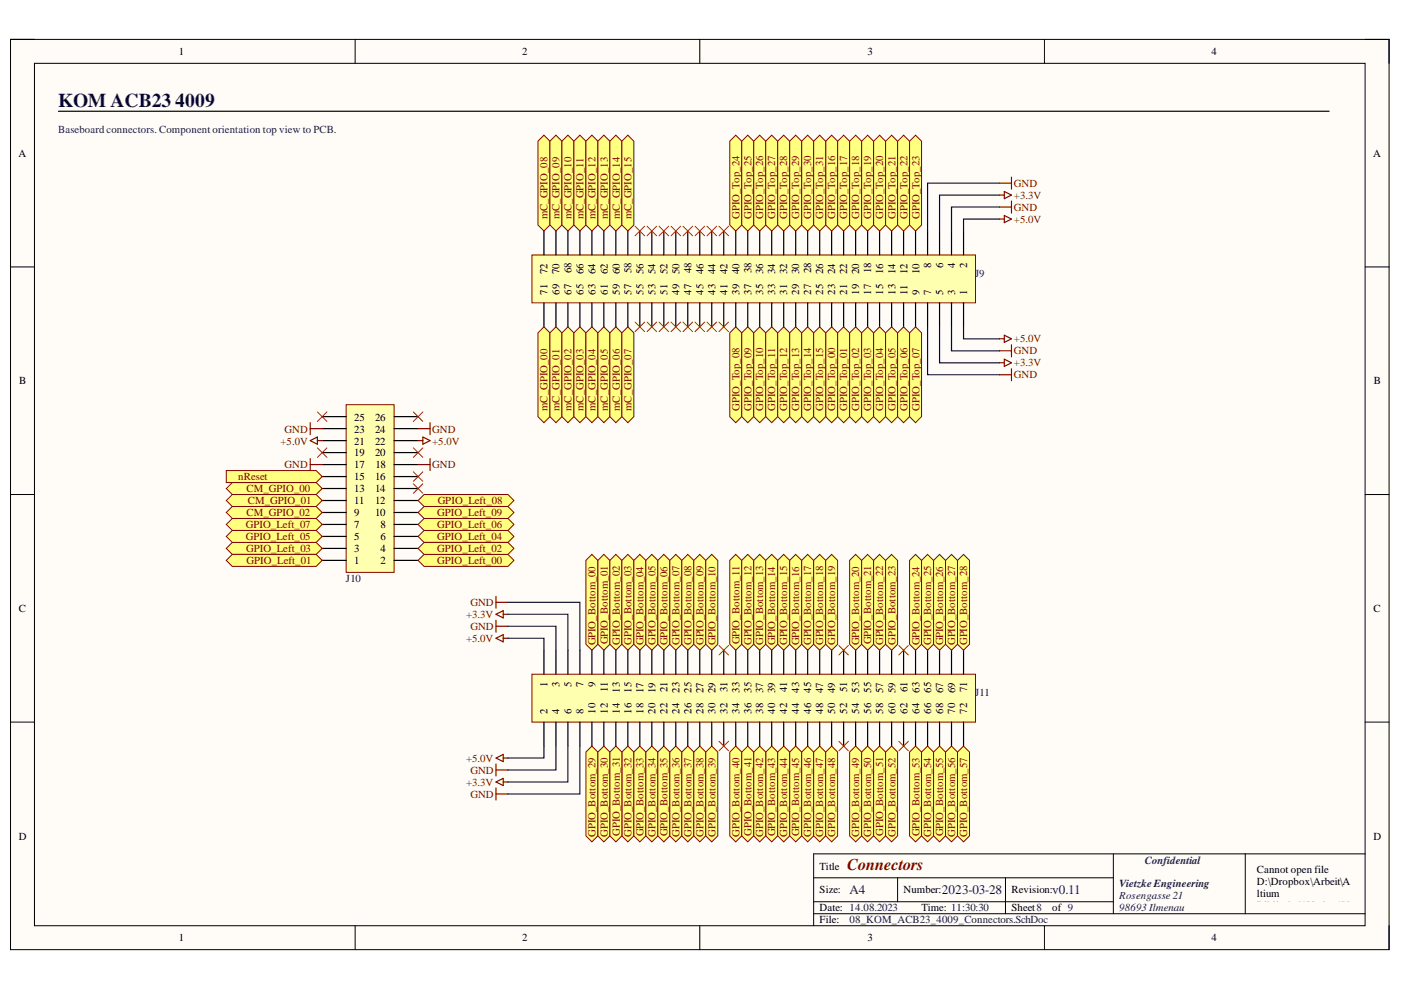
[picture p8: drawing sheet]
<svg xmlns="http://www.w3.org/2000/svg" width="297mm" height="210mm" viewBox="0 0 297 210" stroke-linecap="round" stroke-linejoin="round" font-family="sans-serif">
<defs><g id="words">
<g font-size="4.1" fill="#000080">
<text x="12.4" y="22.7">KOM ACB23</text>
<text x="37.1" y="22.7">4009</text>
</g>
<text font-size="3.5" fill="#800000" x="179.6" y="184.4">Connectors</text>
<g font-size="2.8" fill="#000080">
<text x="180.1" y="189.6">A4</text>
<text x="199.7" y="189.6">2023-03-28</text>
<text x="223.1" y="189.6">v0.11</text>
</g>
<g font-size="2.3">
<text x="37.9" y="11.7">1</text>
<text x="110.7" y="11.7">2</text>
<text x="183.9" y="11.7">3</text>
<text x="256.8" y="11.7">4</text>
<text x="3.9" y="33.3">A</text>
<text x="291.1" y="33.3">A</text>
<text x="116.1" y="58.1" transform="rotate(-90 116.1 58.1)">72</text>
<text x="118.6" y="58.1" transform="rotate(-90 118.6 58.1)">70</text>
<text x="121.1" y="58" transform="rotate(-90 121.1 58)">68</text>
<text x="123.7" y="58.1" transform="rotate(-90 123.7 58.1)">66</text>
<text x="126.2" y="58.1" transform="rotate(-90 126.2 58.1)">64</text>
<text x="128.8" y="58.1" transform="rotate(-90 128.8 58.1)">62</text>
<text x="131.4" y="58.1" transform="rotate(-90 131.4 58.1)">60</text>
<text x="133.9" y="58" transform="rotate(-90 133.9 58)">58</text>
<text x="136.5" y="58.1" transform="rotate(-90 136.5 58.1)">56</text>
<text x="139" y="58.1" transform="rotate(-90 139 58.1)">54</text>
<text x="141.5" y="58.1" transform="rotate(-90 141.5 58.1)">52</text>
<text x="144.1" y="58.1" transform="rotate(-90 144.1 58.1)">50</text>
<text x="146.6" y="58" transform="rotate(-90 146.6 58)">48</text>
<text x="149.2" y="58.1" transform="rotate(-90 149.2 58.1)">46</text>
<text x="151.7" y="58.1" transform="rotate(-90 151.7 58.1)">44</text>
<text x="154.2" y="58.1" transform="rotate(-90 154.2 58.1)">42</text>
<text x="156.8" y="58.1" transform="rotate(-90 156.8 58.1)">40</text>
<text x="159.3" y="58" transform="rotate(-90 159.3 58)">38</text>
<text x="161.8" y="58.1" transform="rotate(-90 161.8 58.1)">36</text>
<text x="164.4" y="58.1" transform="rotate(-90 164.4 58.1)">34</text>
<text x="166.9" y="58.1" transform="rotate(-90 166.9 58.1)">32</text>
<text x="169.5" y="58.1" transform="rotate(-90 169.5 58.1)">30</text>
<text x="172" y="58" transform="rotate(-90 172 58)">28</text>
<text x="174.5" y="58.1" transform="rotate(-90 174.5 58.1)">26</text>
<text x="177.1" y="58.1" transform="rotate(-90 177.1 58.1)">24</text>
<text x="179.6" y="58.1" transform="rotate(-90 179.6 58.1)">22</text>
<text x="182.1" y="58.1" transform="rotate(-90 182.1 58.1)">20</text>
<text x="184.7" y="58" transform="rotate(-90 184.7 58)">18</text>
<text x="187.2" y="58.1" transform="rotate(-90 187.2 58.1)">16</text>
<text x="189.8" y="58.1" transform="rotate(-90 189.8 58.1)">14</text>
<text x="192.4" y="58.1" transform="rotate(-90 192.4 58.1)">12</text>
<text x="194.9" y="58.1" transform="rotate(-90 194.9 58.1)">10</text>
<text x="197.5" y="56.9" transform="rotate(-90 197.5 56.9)">8</text>
<text x="200" y="56.9" transform="rotate(-90 200 56.9)">6</text>
<text x="202.5" y="56.9" transform="rotate(-90 202.5 56.9)">4</text>
<text x="205.1" y="56.9" transform="rotate(-90 205.1 56.9)">2</text>
<text x="116.1" y="62.5" transform="rotate(-90 116.1 62.5)">71</text>
<text x="118.6" y="62.5" transform="rotate(-90 118.6 62.5)">69</text>
<text x="121.1" y="62.5" transform="rotate(-90 121.1 62.5)">67</text>
<text x="123.7" y="62.5" transform="rotate(-90 123.7 62.5)">65</text>
<text x="126.2" y="62.5" transform="rotate(-90 126.2 62.5)">63</text>
<text x="128.8" y="62.5" transform="rotate(-90 128.8 62.5)">61</text>
<text x="131.4" y="62.5" transform="rotate(-90 131.4 62.5)">59</text>
<text x="133.9" y="62.5" transform="rotate(-90 133.9 62.5)">57</text>
<text x="136.5" y="62.5" transform="rotate(-90 136.5 62.5)">55</text>
<text x="139" y="62.5" transform="rotate(-90 139 62.5)">53</text>
<text x="141.5" y="62.5" transform="rotate(-90 141.5 62.5)">51</text>
<text x="144.1" y="62.5" transform="rotate(-90 144.1 62.5)">49</text>
<text x="146.6" y="62.5" transform="rotate(-90 146.6 62.5)">47</text>
<text x="149.2" y="62.5" transform="rotate(-90 149.2 62.5)">45</text>
<text x="151.7" y="62.5" transform="rotate(-90 151.7 62.5)">43</text>
<text x="154.2" y="62.5" transform="rotate(-90 154.2 62.5)">41</text>
<text x="156.8" y="62.5" transform="rotate(-90 156.8 62.5)">39</text>
<text x="159.3" y="62.5" transform="rotate(-90 159.3 62.5)">37</text>
<text x="161.8" y="62.5" transform="rotate(-90 161.8 62.5)">35</text>
<text x="164.4" y="62.5" transform="rotate(-90 164.4 62.5)">33</text>
<text x="166.9" y="62.5" transform="rotate(-90 166.9 62.5)">31</text>
<text x="169.5" y="62.5" transform="rotate(-90 169.5 62.5)">29</text>
<text x="172" y="62.5" transform="rotate(-90 172 62.5)">27</text>
<text x="174.5" y="62.5" transform="rotate(-90 174.5 62.5)">25</text>
<text x="177.1" y="62.5" transform="rotate(-90 177.1 62.5)">23</text>
<text x="179.6" y="62.5" transform="rotate(-90 179.6 62.5)">21</text>
<text x="182.1" y="62.5" transform="rotate(-90 182.1 62.5)">19</text>
<text x="184.7" y="62.5" transform="rotate(-90 184.7 62.5)">17</text>
<text x="187.2" y="62.5" transform="rotate(-90 187.2 62.5)">15</text>
<text x="189.8" y="62.5" transform="rotate(-90 189.8 62.5)">13</text>
<text x="192.4" y="62.5" transform="rotate(-90 192.4 62.5)">11</text>
<text x="194.9" y="62.5" transform="rotate(-90 194.9 62.5)">9</text>
<text x="197.5" y="62.5" transform="rotate(-90 197.5 62.5)">7</text>
<text x="200" y="62.5" transform="rotate(-90 200 62.5)">5</text>
<text x="202.5" y="62.5" transform="rotate(-90 202.5 62.5)">3</text>
<text x="205.1" y="62.5" transform="rotate(-90 205.1 62.5)">1</text>
<text x="4.1" y="81.5">B</text>
<text x="291.3" y="81.5">B</text>
<text x="75.1" y="89.2">25</text>
<text x="79.5" y="89.2">26</text>
<text x="75.1" y="94.2">21</text>
<text x="75.1" y="91.7">23</text>
<text x="79.5" y="94.2">22</text>
<text x="79.5" y="91.7">24</text>
<text x="75.1" y="101.9">15</text>
<text x="75.1" y="99.3">17</text>
<text x="75.1" y="96.8">19</text>
<text x="79.5" y="101.9">16</text>
<text x="79.5" y="96.8">20</text>
<text x="79.6" y="99.3">18</text>
<text x="75.1" y="106.9">11</text>
<text x="75.1" y="104.4">13</text>
<text x="79.5" y="106.9">12</text>
<text x="79.5" y="104.4">14</text>
<text x="75.1" y="112">7</text>
<text x="75.1" y="109.5">9</text>
<text x="79.5" y="109.5">10</text>
<text x="80.7" y="112">8</text>
<text x="75.1" y="119.6">1</text>
<text x="75.1" y="117.1">3</text>
<text x="75.1" y="114.5">5</text>
<text x="80.7" y="119.6">2</text>
<text x="80.7" y="117.1">4</text>
<text x="80.7" y="114.5">6</text>
<text x="4" y="129.8">C</text>
<text x="291.2" y="129.8">C</text>
<text x="116.1" y="145.6" transform="rotate(-90 116.1 145.6)">1</text>
<text x="118.6" y="145.6" transform="rotate(-90 118.6 145.6)">3</text>
<text x="121.1" y="145.7" transform="rotate(-90 121.1 145.7)">5</text>
<text x="123.7" y="145.7" transform="rotate(-90 123.7 145.7)">7</text>
<text x="126.2" y="145.7" transform="rotate(-90 126.2 145.7)">9</text>
<text x="128.8" y="146.7" transform="rotate(-90 128.8 146.7)">11</text>
<text x="131.4" y="146.8" transform="rotate(-90 131.4 146.8)">13</text>
<text x="133.9" y="146.8" transform="rotate(-90 133.9 146.8)">15</text>
<text x="136.5" y="146.9" transform="rotate(-90 136.5 146.9)">17</text>
<text x="139" y="146.9" transform="rotate(-90 139 146.9)">19</text>
<text x="141.5" y="146.7" transform="rotate(-90 141.5 146.7)">21</text>
<text x="144.1" y="146.8" transform="rotate(-90 144.1 146.8)">23</text>
<text x="146.6" y="146.8" transform="rotate(-90 146.6 146.8)">25</text>
<text x="149.2" y="146.9" transform="rotate(-90 149.2 146.9)">27</text>
<text x="151.7" y="146.9" transform="rotate(-90 151.7 146.9)">29</text>
<text x="154.2" y="146.7" transform="rotate(-90 154.2 146.7)">31</text>
<text x="156.8" y="146.8" transform="rotate(-90 156.8 146.8)">33</text>
<text x="159.3" y="146.8" transform="rotate(-90 159.3 146.8)">35</text>
<text x="161.8" y="146.9" transform="rotate(-90 161.8 146.9)">37</text>
<text x="164.4" y="146.9" transform="rotate(-90 164.4 146.9)">39</text>
<text x="166.9" y="146.7" transform="rotate(-90 166.9 146.7)">41</text>
<text x="169.5" y="146.8" transform="rotate(-90 169.5 146.8)">43</text>
<text x="172" y="146.8" transform="rotate(-90 172 146.8)">45</text>
<text x="174.5" y="146.9" transform="rotate(-90 174.5 146.9)">47</text>
<text x="177.1" y="146.9" transform="rotate(-90 177.1 146.9)">49</text>
<text x="179.6" y="146.7" transform="rotate(-90 179.6 146.7)">51</text>
<text x="182.1" y="146.8" transform="rotate(-90 182.1 146.8)">53</text>
<text x="184.7" y="146.8" transform="rotate(-90 184.7 146.8)">55</text>
<text x="187.2" y="146.9" transform="rotate(-90 187.2 146.9)">57</text>
<text x="189.8" y="146.9" transform="rotate(-90 189.8 146.9)">59</text>
<text x="192.4" y="146.7" transform="rotate(-90 192.4 146.7)">61</text>
<text x="194.9" y="146.8" transform="rotate(-90 194.9 146.8)">63</text>
<text x="197.5" y="146.8" transform="rotate(-90 197.5 146.8)">65</text>
<text x="200" y="146.9" transform="rotate(-90 200 146.9)">67</text>
<text x="202.5" y="146.9" transform="rotate(-90 202.5 146.9)">69</text>
<text x="205.1" y="146.7" transform="rotate(-90 205.1 146.7)">71</text>
<text x="116.1" y="151.3" transform="rotate(-90 116.1 151.3)">2</text>
<text x="118.6" y="151.3" transform="rotate(-90 118.6 151.3)">4</text>
<text x="121.1" y="151.3" transform="rotate(-90 121.1 151.3)">6</text>
<text x="123.7" y="151.3" transform="rotate(-90 123.7 151.3)">8</text>
<text x="126.2" y="151.3" transform="rotate(-90 126.2 151.3)">10</text>
<text x="128.8" y="151.3" transform="rotate(-90 128.8 151.3)">12</text>
<text x="131.4" y="151.3" transform="rotate(-90 131.4 151.3)">14</text>
<text x="133.9" y="151.3" transform="rotate(-90 133.9 151.3)">16</text>
<text x="136.5" y="151.3" transform="rotate(-90 136.5 151.3)">18</text>
<text x="139" y="151.3" transform="rotate(-90 139 151.3)">20</text>
<text x="141.5" y="151.3" transform="rotate(-90 141.5 151.3)">22</text>
<text x="144.1" y="151.3" transform="rotate(-90 144.1 151.3)">24</text>
<text x="146.6" y="151.3" transform="rotate(-90 146.6 151.3)">26</text>
<text x="149.2" y="151.3" transform="rotate(-90 149.2 151.3)">28</text>
<text x="151.7" y="151.3" transform="rotate(-90 151.7 151.3)">30</text>
<text x="154.2" y="151.3" transform="rotate(-90 154.2 151.3)">32</text>
<text x="156.8" y="151.3" transform="rotate(-90 156.8 151.3)">34</text>
<text x="159.3" y="151.3" transform="rotate(-90 159.3 151.3)">36</text>
<text x="161.8" y="151.3" transform="rotate(-90 161.8 151.3)">38</text>
<text x="164.4" y="151.3" transform="rotate(-90 164.4 151.3)">40</text>
<text x="166.9" y="151.3" transform="rotate(-90 166.9 151.3)">42</text>
<text x="169.5" y="151.3" transform="rotate(-90 169.5 151.3)">44</text>
<text x="172" y="151.3" transform="rotate(-90 172 151.3)">46</text>
<text x="174.5" y="151.3" transform="rotate(-90 174.5 151.3)">48</text>
<text x="177.1" y="151.3" transform="rotate(-90 177.1 151.3)">50</text>
<text x="179.6" y="151.3" transform="rotate(-90 179.6 151.3)">52</text>
<text x="182.1" y="151.3" transform="rotate(-90 182.1 151.3)">54</text>
<text x="184.7" y="151.3" transform="rotate(-90 184.7 151.3)">56</text>
<text x="187.2" y="151.3" transform="rotate(-90 187.2 151.3)">58</text>
<text x="189.8" y="151.3" transform="rotate(-90 189.8 151.3)">60</text>
<text x="192.4" y="151.3" transform="rotate(-90 192.4 151.3)">62</text>
<text x="194.9" y="151.3" transform="rotate(-90 194.9 151.3)">64</text>
<text x="197.5" y="151.3" transform="rotate(-90 197.5 151.3)">66</text>
<text x="200" y="151.3" transform="rotate(-90 200 151.3)">68</text>
<text x="202.5" y="151.3" transform="rotate(-90 202.5 151.3)">70</text>
<text x="205.1" y="151.3" transform="rotate(-90 205.1 151.3)">72</text>
<text x="4" y="178">D</text>
<text x="291.2" y="178">D</text>
<text x="173.8" y="184.4">Title</text>
<text x="266.5" y="185.1">Cannot open file</text>
<text x="173.8" y="189.4">Size:</text>
<text x="191.5" y="189.4">Number:</text>
<text x="214.5" y="189.4">Revision:</text>
<text x="266.5" y="187.7">D:\Dropbox\Arbeit\A</text>
<text x="266.5" y="190.2">ltium</text>
<text x="173.8" y="193.2">Date: 14.08.2023</text>
<text x="173.8" y="195.8">File:</text>
<text x="195.3" y="193.2">Time: 11:30:30</text>
<text x="214.5" y="193.2">Sheet8</text>
<text x="223.1" y="193.2">of 9</text>
<text x="266.5" y="192.7">Bibliothek\Vorlage\V</text>
<text x="266.5" y="195.3">ietzke Engineering</text>
<text x="266.5" y="197.8">Logo 2014.png. File</text>
<text x="37.9" y="199.6">1</text>
<text x="110.7" y="199.6">2</text>
<text x="183.9" y="199.6">3</text>
<text x="256.8" y="199.6">4</text>
</g>
<g font-size="2.3" fill="#000080">
<text x="12.4" y="28.1">Baseboard connectors. Component orientation top view to PCB.</text>
<text x="206.8" y="58.7">J9</text>
<text x="73.3" y="123.4">J10</text>
<text x="206.8" y="147.5">J11</text>
<text x="242.7" y="183.1">Confidential</text>
<text x="237.3" y="188.2">Vietzke Engineering</text>
<text x="237.3" y="190.7">Rosengasse 21</text>
<text x="180.1" y="195.8">08_KOM_ACB23_4009_Connectors.SchDoc</text>
<text x="237.3" y="193.2">98693 Ilmenau</text>
</g>
<g font-size="2.3" fill="#800000">
<text x="215" y="39.6">GND</text>
<text x="116.1" y="46.4" transform="rotate(-90 116.1 46.4)">mC_GPIO_08</text>
<text x="118.6" y="46.4" transform="rotate(-90 118.6 46.4)">mC_GPIO_09</text>
<text x="121.1" y="46.4" transform="rotate(-90 121.1 46.4)">mC_GPIO_10</text>
<text x="123.7" y="46.4" transform="rotate(-90 123.7 46.4)">mC_GPIO_11</text>
<text x="126.2" y="46.4" transform="rotate(-90 126.2 46.4)">mC_GPIO_12</text>
<text x="128.8" y="46.4" transform="rotate(-90 128.8 46.4)">mC_GPIO_13</text>
<text x="131.4" y="46.4" transform="rotate(-90 131.4 46.4)">mC_GPIO_14</text>
<text x="133.9" y="46.4" transform="rotate(-90 133.9 46.4)">mC_GPIO_15</text>
<text x="156.8" y="46.4" transform="rotate(-90 156.8 46.4)">GPIO_Top_24</text>
<text x="159.3" y="46.4" transform="rotate(-90 159.3 46.4)">GPIO_Top_25</text>
<text x="161.8" y="46.4" transform="rotate(-90 161.8 46.4)">GPIO_Top_26</text>
<text x="164.4" y="46.4" transform="rotate(-90 164.4 46.4)">GPIO_Top_27</text>
<text x="166.9" y="46.4" transform="rotate(-90 166.9 46.4)">GPIO_Top_28</text>
<text x="169.5" y="46.4" transform="rotate(-90 169.5 46.4)">GPIO_Top_29</text>
<text x="172" y="46.4" transform="rotate(-90 172 46.4)">GPIO_Top_30</text>
<text x="174.5" y="46.4" transform="rotate(-90 174.5 46.4)">GPIO_Top_31</text>
<text x="177.1" y="46.4" transform="rotate(-90 177.1 46.4)">GPIO_Top_16</text>
<text x="179.6" y="46.4" transform="rotate(-90 179.6 46.4)">GPIO_Top_17</text>
<text x="182.1" y="46.4" transform="rotate(-90 182.1 46.4)">GPIO_Top_18</text>
<text x="184.7" y="46.4" transform="rotate(-90 184.7 46.4)">GPIO_Top_19</text>
<text x="187.2" y="46.4" transform="rotate(-90 187.2 46.4)">GPIO_Top_20</text>
<text x="189.8" y="46.4" transform="rotate(-90 189.8 46.4)">GPIO_Top_21</text>
<text x="192.4" y="46.4" transform="rotate(-90 192.4 46.4)">GPIO_Top_22</text>
<text x="194.9" y="46.4" transform="rotate(-90 194.9 46.4)">GPIO_Top_23</text>
<text x="215" y="47.2">+5.0V</text>
<text x="215" y="42.2">+3.3V</text>
<text x="215" y="44.7">GND</text>
<text x="215" y="72.6">+5.0V</text>
<text x="215" y="77.7">+3.3V</text>
<text x="215" y="75.1">GND</text>
<text x="215" y="80.2">GND</text>
<text x="116.1" y="87.1" transform="rotate(-90 116.1 87.1)">mC_GPIO_00</text>
<text x="118.6" y="87.1" transform="rotate(-90 118.6 87.1)">mC_GPIO_01</text>
<text x="121.1" y="87.1" transform="rotate(-90 121.1 87.1)">mC_GPIO_02</text>
<text x="123.7" y="87.1" transform="rotate(-90 123.7 87.1)">mC_GPIO_03</text>
<text x="126.2" y="87.1" transform="rotate(-90 126.2 87.1)">mC_GPIO_04</text>
<text x="128.8" y="87.1" transform="rotate(-90 128.8 87.1)">mC_GPIO_05</text>
<text x="131.4" y="87.1" transform="rotate(-90 131.4 87.1)">mC_GPIO_06</text>
<text x="133.9" y="87.1" transform="rotate(-90 133.9 87.1)">mC_GPIO_07</text>
<text x="156.8" y="87.1" transform="rotate(-90 156.8 87.1)">GPIO_Top_08</text>
<text x="159.3" y="87.1" transform="rotate(-90 159.3 87.1)">GPIO_Top_09</text>
<text x="161.8" y="87.1" transform="rotate(-90 161.8 87.1)">GPIO_Top_10</text>
<text x="164.4" y="87.1" transform="rotate(-90 164.4 87.1)">GPIO_Top_11</text>
<text x="166.9" y="87.1" transform="rotate(-90 166.9 87.1)">GPIO_Top_12</text>
<text x="169.5" y="87.1" transform="rotate(-90 169.5 87.1)">GPIO_Top_13</text>
<text x="172" y="87.1" transform="rotate(-90 172 87.1)">GPIO_Top_14</text>
<text x="174.5" y="87.1" transform="rotate(-90 174.5 87.1)">GPIO_Top_15</text>
<text x="177.1" y="87.1" transform="rotate(-90 177.1 87.1)">GPIO_Top_00</text>
<text x="179.6" y="87.1" transform="rotate(-90 179.6 87.1)">GPIO_Top_01</text>
<text x="182.1" y="87.1" transform="rotate(-90 182.1 87.1)">GPIO_Top_02</text>
<text x="184.7" y="87.1" transform="rotate(-90 184.7 87.1)">GPIO_Top_03</text>
<text x="187.2" y="87.1" transform="rotate(-90 187.2 87.1)">GPIO_Top_04</text>
<text x="189.8" y="87.1" transform="rotate(-90 189.8 87.1)">GPIO_Top_05</text>
<text x="192.4" y="87.1" transform="rotate(-90 192.4 87.1)">GPIO_Top_06</text>
<text x="194.9" y="87.1" transform="rotate(-90 194.9 87.1)">GPIO_Top_07</text>
<text x="59.5" y="94.2">+5.0V</text>
<text x="60.3" y="91.7">GND</text>
<text x="91.6" y="94.2">+5.0V</text>
<text x="91.6" y="91.7">GND</text>
<text x="50.5" y="101.9">nReset</text>
<text x="60.3" y="99.3">GND</text>
<text x="91.6" y="99.3">GND</text>
<text x="52.3" y="104.4">CM_GPIO_00</text>
<text x="52.5" y="106.9">CM_GPIO_01</text>
<text x="92.8" y="106.9">GPIO_Left_08</text>
<text x="52.1" y="112">GPIO_Left_07</text>
<text x="52.3" y="109.5">CM_GPIO_02</text>
<text x="92.7" y="112">GPIO_Left_06</text>
<text x="92.7" y="109.5">GPIO_Left_09</text>
<text x="52.1" y="114.5">GPIO_Left_05</text>
<text x="52.2" y="117.1">GPIO_Left_03</text>
<text x="52.3" y="119.6">GPIO_Left_01</text>
<text x="92.7" y="119.6">GPIO_Left_00</text>
<text x="92.7" y="114.5">GPIO_Left_04</text>
<text x="92.7" y="117.1">GPIO_Left_02</text>
<text x="98.8" y="131">+3.3V</text>
<text x="99.7" y="128.5">GND</text>
<text x="98.8" y="136.1">+5.0V</text>
<text x="99.7" y="133.6">GND</text>
<text x="126.2" y="136.9" transform="rotate(-90 126.2 136.9)">GPIO_Bottom_00</text>
<text x="128.8" y="136.6" transform="rotate(-90 128.8 136.6)">GPIO_Bottom_01</text>
<text x="131.4" y="136.8" transform="rotate(-90 131.4 136.8)">GPIO_Bottom_02</text>
<text x="133.9" y="136.7" transform="rotate(-90 133.9 136.7)">GPIO_Bottom_03</text>
<text x="136.5" y="136.9" transform="rotate(-90 136.5 136.9)">GPIO_Bottom_04</text>
<text x="139" y="136.8" transform="rotate(-90 139 136.8)">GPIO_Bottom_05</text>
<text x="141.5" y="136.9" transform="rotate(-90 141.5 136.9)">GPIO_Bottom_06</text>
<text x="144.1" y="136.8" transform="rotate(-90 144.1 136.8)">GPIO_Bottom_07</text>
<text x="146.6" y="136.8" transform="rotate(-90 146.6 136.8)">GPIO_Bottom_08</text>
<text x="149.2" y="136.8" transform="rotate(-90 149.2 136.8)">GPIO_Bottom_09</text>
<text x="151.7" y="136.9" transform="rotate(-90 151.7 136.9)">GPIO_Bottom_10</text>
<text x="156.8" y="136.6" transform="rotate(-90 156.8 136.6)">GPIO_Bottom_11</text>
<text x="159.3" y="136.8" transform="rotate(-90 159.3 136.8)">GPIO_Bottom_12</text>
<text x="161.8" y="136.7" transform="rotate(-90 161.8 136.7)">GPIO_Bottom_13</text>
<text x="164.4" y="136.9" transform="rotate(-90 164.4 136.9)">GPIO_Bottom_14</text>
<text x="166.9" y="136.8" transform="rotate(-90 166.9 136.8)">GPIO_Bottom_15</text>
<text x="169.5" y="136.9" transform="rotate(-90 169.5 136.9)">GPIO_Bottom_16</text>
<text x="172" y="136.8" transform="rotate(-90 172 136.8)">GPIO_Bottom_17</text>
<text x="174.5" y="136.8" transform="rotate(-90 174.5 136.8)">GPIO_Bottom_18</text>
<text x="177.1" y="136.8" transform="rotate(-90 177.1 136.8)">GPIO_Bottom_19</text>
<text x="182.1" y="136.9" transform="rotate(-90 182.1 136.9)">GPIO_Bottom_20</text>
<text x="184.7" y="136.6" transform="rotate(-90 184.7 136.6)">GPIO_Bottom_21</text>
<text x="187.2" y="136.8" transform="rotate(-90 187.2 136.8)">GPIO_Bottom_22</text>
<text x="189.8" y="136.7" transform="rotate(-90 189.8 136.7)">GPIO_Bottom_23</text>
<text x="194.9" y="136.9" transform="rotate(-90 194.9 136.9)">GPIO_Bottom_24</text>
<text x="197.5" y="136.8" transform="rotate(-90 197.5 136.8)">GPIO_Bottom_25</text>
<text x="200" y="136.9" transform="rotate(-90 200 136.9)">GPIO_Bottom_26</text>
<text x="202.5" y="136.8" transform="rotate(-90 202.5 136.8)">GPIO_Bottom_27</text>
<text x="205.1" y="136.8" transform="rotate(-90 205.1 136.8)">GPIO_Bottom_28</text>
<text x="98.8" y="161.5">+5.0V</text>
<text x="98.8" y="166.6">+3.3V</text>
<text x="99.7" y="164.1">GND</text>
<text x="99.7" y="169.1">GND</text>
<text x="126.2" y="177.4" transform="rotate(-90 126.2 177.4)">GPIO_Bottom_29</text>
<text x="128.8" y="177.4" transform="rotate(-90 128.8 177.4)">GPIO_Bottom_30</text>
<text x="131.4" y="177.3" transform="rotate(-90 131.4 177.3)">GPIO_Bottom_31</text>
<text x="133.9" y="177.4" transform="rotate(-90 133.9 177.4)">GPIO_Bottom_32</text>
<text x="136.5" y="177.3" transform="rotate(-90 136.5 177.3)">GPIO_Bottom_33</text>
<text x="139" y="177.4" transform="rotate(-90 139 177.4)">GPIO_Bottom_34</text>
<text x="141.5" y="177.3" transform="rotate(-90 141.5 177.3)">GPIO_Bottom_35</text>
<text x="144.1" y="177.4" transform="rotate(-90 144.1 177.4)">GPIO_Bottom_36</text>
<text x="146.6" y="177.4" transform="rotate(-90 146.6 177.4)">GPIO_Bottom_37</text>
<text x="149.2" y="177.4" transform="rotate(-90 149.2 177.4)">GPIO_Bottom_38</text>
<text x="151.7" y="177.4" transform="rotate(-90 151.7 177.4)">GPIO_Bottom_39</text>
<text x="156.8" y="177.4" transform="rotate(-90 156.8 177.4)">GPIO_Bottom_40</text>
<text x="159.3" y="177.3" transform="rotate(-90 159.3 177.3)">GPIO_Bottom_41</text>
<text x="161.8" y="177.4" transform="rotate(-90 161.8 177.4)">GPIO_Bottom_42</text>
<text x="164.4" y="177.3" transform="rotate(-90 164.4 177.3)">GPIO_Bottom_43</text>
<text x="166.9" y="177.4" transform="rotate(-90 166.9 177.4)">GPIO_Bottom_44</text>
<text x="169.5" y="177.3" transform="rotate(-90 169.5 177.3)">GPIO_Bottom_45</text>
<text x="172" y="177.4" transform="rotate(-90 172 177.4)">GPIO_Bottom_46</text>
<text x="174.5" y="177.4" transform="rotate(-90 174.5 177.4)">GPIO_Bottom_47</text>
<text x="177.1" y="177.4" transform="rotate(-90 177.1 177.4)">GPIO_Bottom_48</text>
<text x="182.1" y="177.4" transform="rotate(-90 182.1 177.4)">GPIO_Bottom_49</text>
<text x="184.7" y="177.4" transform="rotate(-90 184.7 177.4)">GPIO_Bottom_50</text>
<text x="187.2" y="177.3" transform="rotate(-90 187.2 177.3)">GPIO_Bottom_51</text>
<text x="189.8" y="177.4" transform="rotate(-90 189.8 177.4)">GPIO_Bottom_52</text>
<text x="194.9" y="177.3" transform="rotate(-90 194.9 177.3)">GPIO_Bottom_53</text>
<text x="197.5" y="177.4" transform="rotate(-90 197.5 177.4)">GPIO_Bottom_54</text>
<text x="200" y="177.3" transform="rotate(-90 200 177.3)">GPIO_Bottom_55</text>
<text x="202.5" y="177.4" transform="rotate(-90 202.5 177.4)">GPIO_Bottom_56</text>
<text x="205.1" y="177.4" transform="rotate(-90 205.1 177.4)">GPIO_Bottom_57</text>
</g>
</g></defs>
<path d="M2.2 8.4h292.3v192.9h-292.3z" fill-rule="evenodd" fill="#fffcf8"/>
<path d="M2.2 8.4h292.3v192.9h-292.3z" fill="none" stroke="#000" stroke-width=".21"/>
<path d="M7.3 13.4h282.1v182.9h-282.1z" fill-rule="evenodd" fill="#fffcf8"/>
<g fill="none" stroke="#000" stroke-width=".21">
<path d="M2.2 8.3h5.1M7.3 13.4h282.1v182.9h-282.1zM75.3 8.3v5.1M148.4 8.3v5.1M221.4 8.4v5M289.4 8.4h5.1v5M2.2 56.6h5.1M289.4 56.6h5.1M2.2 104.9h5.1M289.4 104.9h5.1M2.2 153.1h5.1M289.4 153.1h5.1"/>
<path d="M75.3 196.3v5M148.4 196.3v5M172.5 186.1h63.6M172.5 193.7h116.9M172.5 191.2h63.6M190.3 186.1v5.1M213.2 186.1v7.6M221.4 196.3v5M236.1 181v12.7M264 181v12.7M289.4 181h-116.9v15.3M294.5 196.3v5"/>
</g>
<path d="M12.4 23.6h269.4" fill="none" stroke="#000" stroke-width=".25"/>
<path d="M112.8 54.1h94v10.1h-94z" fill-rule="evenodd" fill="#ffffb0"/>
<path d="M112.8 54.1h94v10.1h-94z" fill="none" stroke="#800000" stroke-width=".21"/>
<g fill="none" stroke="#000" stroke-width=".25">
<path d="M115.3 49v5.1M117.9 49v5.1M120.4 49v5.1M123 49v5.1M125.5 49v5.1M128 49v5.1M130.6 49v5.1M133.1 49v5.1M135.7 49v5.1M138.2 49v5.1M140.7 49v5.1M143.3 49v5.1"/>
<path d="M145.8 49v5.1M148.4 49v5.1M150.9 49v5.1M153.4 49v5.1M156 49v5.1M158.5 49v5.1M161.1 49v5.1M163.6 49v5.1M166.2 49v5.1M168.7 49v5.1M171.2 49v5.1M173.8 49v5.1"/>
<path d="M176.3 49v5.1M178.9 49v5.1M181.4 49v5.1M184 49v5.1M186.5 49v5.1M189 49v5.1M191.6 49v5.1M194.1 49v5.1M196.7 49v5.1M199.2 49v5.1M201.7 49v5.1M204.3 49v5.1"/>
<path d="M115.3 64.2v5.1M117.9 64.2v5.1M120.4 64.2v5.1M123 64.2v5.1M125.5 64.2v5.1M128 64.2v5.1M130.6 64.2v5.1M133.1 64.2v5.1M135.7 64.2v5.1M138.2 64.2v5.1M140.7 64.2v5.1M143.3 64.2v5.1"/>
<path d="M145.8 64.2v5.1M148.4 64.2v5.1M150.9 64.2v5.1M153.4 64.2v5.1M156 64.2v5.1M158.5 64.2v5.1M161.1 64.2v5.1M163.6 64.2v5.1M166.2 64.2v5.1M168.7 64.2v5.1M171.2 64.2v5.1M173.8 64.2v5.1"/>
<path d="M176.3 64.2v5.1M178.9 64.2v5.1M181.4 64.2v5.1M184 64.2v5.1M186.5 64.2v5.1M189 64.2v5.1M191.6 64.2v5.1M194.1 64.2v5.1M196.7 64.2v5.1M199.2 64.2v5.1M201.7 64.2v5.1M204.3 64.2v5.1"/>
</g>
<path d="M112.8 142.9h94v10.2h-94z" fill-rule="evenodd" fill="#ffffb0"/>
<path d="M112.8 142.9h94v10.2h-94z" fill="none" stroke="#800000" stroke-width=".21"/>
<g fill="none" stroke="#000" stroke-width=".25">
<path d="M115.3 137.9v5M117.9 137.9v5M120.4 137.9v5M123 137.9v5M125.5 137.9v5M128 137.9v5M130.6 137.9v5M133.1 137.9v5M135.7 137.9v5M138.2 137.9v5M140.7 137.9v5M143.3 137.9v5"/>
<path d="M145.8 137.9v5M148.4 137.9v5M150.9 137.9v5M153.4 137.9v5M156 137.9v5M158.5 137.9v5M161.1 137.9v5M163.6 137.9v5M166.2 137.9v5M168.7 137.9v5M171.2 137.9v5M173.8 137.9v5"/>
<path d="M176.3 137.9v5M178.9 137.9v5M181.4 137.9v5M184 137.9v5M186.5 137.9v5M189 137.9v5M191.6 137.9v5M194.1 137.9v5M196.7 137.9v5M199.2 137.9v5M201.7 137.9v5M204.3 137.9v5"/>
<path d="M115.3 153.1v5.1M117.9 153.1v5.1M120.4 153.1v5.1M123 153.1v5.1M125.5 153.1v5.1M128 153.1v5.1M130.6 153.1v5.1M133.1 153.1v5.1M135.7 153.1v5.1M138.2 153.1v5.1M140.7 153.1v5.1M143.3 153.1v5.1"/>
<path d="M145.8 153.1v5.1M148.4 153.1v5.1M150.9 153.1v5.1M153.4 153.1v5.1M156 153.1v5.1M158.5 153.1v5.1M161.1 153.1v5.1M163.6 153.1v5.1M166.2 153.1v5.1M168.7 153.1v5.1M171.2 153.1v5.1M173.8 153.1v5.1"/>
<path d="M176.3 153.1v5.1M178.9 153.1v5.1M181.4 153.1v5.1M184 153.1v5.1M186.5 153.1v5.1M189 153.1v5.1M191.6 153.1v5.1M194.1 153.1v5.1M196.7 153.1v5.1M199.2 153.1v5.1M201.7 153.1v5.1M204.3 153.1v5.1"/>
</g>
<path d="M73.4 85.8h10.2v35.6h-10.2z" fill-rule="evenodd" fill="#ffffb0"/>
<path d="M73.4 85.8h10.2v35.6h-10.2z" fill="none" stroke="#800000" stroke-width=".21"/>
<g fill="none" stroke="#000" stroke-width=".25">
<path d="M68.3 98.5h5.1M68.3 96h5.1M68.3 93.4h5.1M68.3 90.9h5.1M68.3 88.3h5.1M83.6 98.5h5M83.6 96h5M83.6 93.4h5M83.6 90.9h5M83.6 88.3h5M68.3 118.8h5.1M68.3 116.3h5.1"/>
<path d="M68.3 113.7h5.1M68.3 111.2h5.1M68.3 108.7h5.1M68.3 106.1h5.1M68.3 103.6h5.1M68.3 101h5.1M83.6 118.8h5M83.6 116.3h5M83.6 113.7h5M83.6 111.2h5M83.6 108.7h5M83.6 106.1h5"/>
<path d="M83.6 103.6h5M83.6 101h5"/>
</g>
<g fill="none" stroke="#800000" stroke-width=".25">
<path d="M211.9 46.4h1M211.9 41.4h1M212.9 45.7l1.6 .7-1.6 .8zM212.9 40.6l1.6 .8-1.6 .7zM211.9 71.8h1M211.9 76.9h1M212.9 71.1l1.6 .7-1.6 .8zM212.9 76.2l1.6 .7-1.6 .8zM65.8 93.4l1.5-.7v1.5zM65.8 89.6v2.6M65.8 97.2v2.6M65.8 98.5h2.5"/>
<path d="M65.8 90.9h2.5M67.3 93.4h1M88.6 93.4h1.1M88.6 98.5h2.6M88.6 90.9h2.6M89.7 92.7l1.5 .7-1.5 .8zM91.2 89.6v2.6M91.2 97.2v2.6"/>
</g>
<path d="M67.3 87.3l2 2.1M67.3 94.9l2 2.1M69.3 87.3l-2 2.1M69.3 94.9l-2 2.1M87.6 87.3l2.1 2.1M87.6 94.9l2.1 2.1M89.7 87.3l-2.1 2.1M89.7 94.9l-2.1 2.1" fill="none" stroke="#f00" stroke-width=".21"/>
<path d="M124.2 118.8l1.3-1.3 1.3 1.3v17.8l-1.3 1.3-1.3-1.3z" fill-rule="evenodd" fill="#ffff80"/>
<path d="M124.2 118.8l1.3-1.3 1.3 1.3v17.8l-1.3 1.3-1.3-1.3z" fill="none" stroke="#800000" stroke-width=".21"/>
<path d="M126.8 118.8l1.2-1.3 1.3 1.3v17.8l-1.3 1.3-1.2-1.3z" fill-rule="evenodd" fill="#ffff80"/>
<path d="M126.8 118.8l1.2-1.3 1.3 1.3v17.8l-1.3 1.3-1.2-1.3z" fill="none" stroke="#800000" stroke-width=".21"/>
<path d="M129.3 118.8l1.3-1.3 1.2 1.3v17.8l-1.2 1.3-1.3-1.3z" fill-rule="evenodd" fill="#ffff80"/>
<path d="M129.3 118.8l1.3-1.3 1.2 1.3v17.8l-1.2 1.3-1.3-1.3z" fill="none" stroke="#800000" stroke-width=".21"/>
<path d="M131.8 118.8l1.3-1.3 1.3 1.3v17.8l-1.3 1.3-1.3-1.3z" fill-rule="evenodd" fill="#ffff80"/>
<path d="M131.8 118.8l1.3-1.3 1.3 1.3v17.8l-1.3 1.3-1.3-1.3z" fill="none" stroke="#800000" stroke-width=".21"/>
<path d="M134.4 118.8l1.3-1.3 1.2 1.3v17.8l-1.2 1.3-1.3-1.3z" fill-rule="evenodd" fill="#ffff80"/>
<path d="M134.4 118.8l1.3-1.3 1.2 1.3v17.8l-1.2 1.3-1.3-1.3z" fill="none" stroke="#800000" stroke-width=".21"/>
<path d="M136.9 118.8l1.3-1.3 1.3 1.3v17.8l-1.3 1.3-1.3-1.3z" fill-rule="evenodd" fill="#ffff80"/>
<path d="M136.9 118.8l1.3-1.3 1.3 1.3v17.8l-1.3 1.3-1.3-1.3z" fill="none" stroke="#800000" stroke-width=".21"/>
<path d="M139.5 118.8l1.2-1.3 1.3 1.3v17.8l-1.3 1.3-1.2-1.3z" fill-rule="evenodd" fill="#ffff80"/>
<path d="M139.5 118.8l1.2-1.3 1.3 1.3v17.8l-1.3 1.3-1.2-1.3z" fill="none" stroke="#800000" stroke-width=".21"/>
<path d="M142 118.8l1.3-1.3 1.3 1.3v17.8l-1.3 1.3-1.3-1.3z" fill-rule="evenodd" fill="#ffff80"/>
<path d="M142 118.8l1.3-1.3 1.3 1.3v17.8l-1.3 1.3-1.3-1.3z" fill="none" stroke="#800000" stroke-width=".21"/>
<path d="M144.6 118.8l1.2-1.3 1.3 1.3v17.8l-1.3 1.3-1.2-1.3z" fill-rule="evenodd" fill="#ffff80"/>
<path d="M144.6 118.8l1.2-1.3 1.3 1.3v17.8l-1.3 1.3-1.2-1.3z" fill="none" stroke="#800000" stroke-width=".21"/>
<path d="M147.1 118.8l1.3-1.3 1.2 1.3v17.8l-1.2 1.3-1.3-1.3z" fill-rule="evenodd" fill="#ffff80"/>
<path d="M147.1 118.8l1.3-1.3 1.2 1.3v17.8l-1.2 1.3-1.3-1.3z" fill="none" stroke="#800000" stroke-width=".21"/>
<path d="M149.6 118.8l1.3-1.3 1.3 1.3v17.8l-1.3 1.3-1.3-1.3z" fill-rule="evenodd" fill="#ffff80"/>
<path d="M149.6 118.8l1.3-1.3 1.3 1.3v17.8l-1.3 1.3-1.3-1.3z" fill="none" stroke="#800000" stroke-width=".21"/>
<path d="M154.7 118.8l1.3-1.3 1.3 1.3v17.8l-1.3 1.3-1.3-1.3z" fill-rule="evenodd" fill="#ffff80"/>
<path d="M154.7 118.8l1.3-1.3 1.3 1.3v17.8l-1.3 1.3-1.3-1.3z" fill="none" stroke="#800000" stroke-width=".21"/>
<path d="M157.3 118.8l1.2-1.3 1.3 1.3v17.8l-1.3 1.3-1.2-1.3z" fill-rule="evenodd" fill="#ffff80"/>
<path d="M157.3 118.8l1.2-1.3 1.3 1.3v17.8l-1.3 1.3-1.2-1.3z" fill="none" stroke="#800000" stroke-width=".21"/>
<path d="M159.8 118.8l1.3-1.3 1.2 1.3v17.8l-1.2 1.3-1.3-1.3z" fill-rule="evenodd" fill="#ffff80"/>
<path d="M159.8 118.8l1.3-1.3 1.2 1.3v17.8l-1.2 1.3-1.3-1.3z" fill="none" stroke="#800000" stroke-width=".21"/>
<path d="M162.3 118.8l1.3-1.3 1.3 1.3v17.8l-1.3 1.3-1.3-1.3z" fill-rule="evenodd" fill="#ffff80"/>
<path d="M162.3 118.8l1.3-1.3 1.3 1.3v17.8l-1.3 1.3-1.3-1.3z" fill="none" stroke="#800000" stroke-width=".21"/>
<path d="M164.9 118.8l1.3-1.3 1.2 1.3v17.8l-1.2 1.3-1.3-1.3z" fill-rule="evenodd" fill="#ffff80"/>
<path d="M164.9 118.8l1.3-1.3 1.2 1.3v17.8l-1.2 1.3-1.3-1.3z" fill="none" stroke="#800000" stroke-width=".21"/>
<path d="M167.4 118.8l1.3-1.3 1.3 1.3v17.8l-1.3 1.3-1.3-1.3z" fill-rule="evenodd" fill="#ffff80"/>
<path d="M167.4 118.8l1.3-1.3 1.3 1.3v17.8l-1.3 1.3-1.3-1.3z" fill="none" stroke="#800000" stroke-width=".21"/>
<path d="M170 118.8l1.2-1.3 1.3 1.3v17.8l-1.3 1.3-1.2-1.3z" fill-rule="evenodd" fill="#ffff80"/>
<path d="M170 118.8l1.2-1.3 1.3 1.3v17.8l-1.3 1.3-1.2-1.3z" fill="none" stroke="#800000" stroke-width=".21"/>
<path d="M172.5 118.8l1.3-1.3 1.3 1.3v17.8l-1.3 1.3-1.3-1.3z" fill-rule="evenodd" fill="#ffff80"/>
<path d="M172.5 118.8l1.3-1.3 1.3 1.3v17.8l-1.3 1.3-1.3-1.3z" fill="none" stroke="#800000" stroke-width=".21"/>
<path d="M175.1 118.8l1.2-1.3 1.3 1.3v17.8l-1.3 1.3-1.2-1.3z" fill-rule="evenodd" fill="#ffff80"/>
<path d="M175.1 118.8l1.2-1.3 1.3 1.3v17.8l-1.3 1.3-1.2-1.3z" fill="none" stroke="#800000" stroke-width=".21"/>
<path d="M152.4 136.8l2.1 2.1M154.5 136.8l-2.1 2.1M152.4 157.2l2.1 2M154.5 157.2l-2.1 2" fill="none" stroke="#f00" stroke-width=".21"/>
<path d="M180.1 118.8l1.3-1.3 1.3 1.3v17.8l-1.3 1.3-1.3-1.3z" fill-rule="evenodd" fill="#ffff80"/>
<path d="M180.1 118.8l1.3-1.3 1.3 1.3v17.8l-1.3 1.3-1.3-1.3z" fill="none" stroke="#800000" stroke-width=".21"/>
<path d="M182.7 118.8l1.3-1.3 1.2 1.3v17.8l-1.2 1.3-1.3-1.3z" fill-rule="evenodd" fill="#ffff80"/>
<path d="M182.7 118.8l1.3-1.3 1.2 1.3v17.8l-1.2 1.3-1.3-1.3z" fill="none" stroke="#800000" stroke-width=".21"/>
<path d="M185.2 118.8l1.3-1.3 1.3 1.3v17.8l-1.3 1.3-1.3-1.3z" fill-rule="evenodd" fill="#ffff80"/>
<path d="M185.2 118.8l1.3-1.3 1.3 1.3v17.8l-1.3 1.3-1.3-1.3z" fill="none" stroke="#800000" stroke-width=".21"/>
<path d="M187.8 118.8l1.2-1.3 1.3 1.3v17.8l-1.3 1.3-1.2-1.3z" fill-rule="evenodd" fill="#ffff80"/>
<path d="M187.8 118.8l1.2-1.3 1.3 1.3v17.8l-1.3 1.3-1.2-1.3z" fill="none" stroke="#800000" stroke-width=".21"/>
<path d="M192.8 118.8l1.3-1.3 1.3 1.3v17.8l-1.3 1.3-1.3-1.3z" fill-rule="evenodd" fill="#ffff80"/>
<path d="M192.8 118.8l1.3-1.3 1.3 1.3v17.8l-1.3 1.3-1.3-1.3z" fill="none" stroke="#800000" stroke-width=".21"/>
<path d="M195.4 118.8l1.3-1.3 1.2 1.3v17.8l-1.2 1.3-1.3-1.3z" fill-rule="evenodd" fill="#ffff80"/>
<path d="M195.4 118.8l1.3-1.3 1.2 1.3v17.8l-1.2 1.3-1.3-1.3z" fill="none" stroke="#800000" stroke-width=".21"/>
<path d="M197.9 118.8l1.3-1.3 1.3 1.3v17.8l-1.3 1.3-1.3-1.3z" fill-rule="evenodd" fill="#ffff80"/>
<path d="M197.9 118.8l1.3-1.3 1.3 1.3v17.8l-1.3 1.3-1.3-1.3z" fill="none" stroke="#800000" stroke-width=".21"/>
<path d="M200.5 118.8l1.2-1.3 1.3 1.3v17.8l-1.3 1.3-1.2-1.3z" fill-rule="evenodd" fill="#ffff80"/>
<path d="M200.5 118.8l1.2-1.3 1.3 1.3v17.8l-1.3 1.3-1.2-1.3z" fill="none" stroke="#800000" stroke-width=".21"/>
<path d="M203 118.8l1.3-1.3 1.3 1.3v17.8l-1.3 1.3-1.3-1.3z" fill-rule="evenodd" fill="#ffff80"/>
<path d="M203 118.8l1.3-1.3 1.3 1.3v17.8l-1.3 1.3-1.3-1.3z" fill="none" stroke="#800000" stroke-width=".21"/>
<path d="M131.8 159.5l1.3-1.3 1.3 1.3v17.7l-1.3 1.3-1.3-1.3z" fill-rule="evenodd" fill="#ffff80"/>
<path d="M131.8 159.5l1.3-1.3 1.3 1.3v17.7l-1.3 1.3-1.3-1.3z" fill="none" stroke="#800000" stroke-width=".21"/>
<path d="M134.4 159.5l1.3-1.3 1.2 1.3v17.7l-1.2 1.3-1.3-1.3z" fill-rule="evenodd" fill="#ffff80"/>
<path d="M134.4 159.5l1.3-1.3 1.2 1.3v17.7l-1.2 1.3-1.3-1.3z" fill="none" stroke="#800000" stroke-width=".21"/>
<path d="M136.9 159.5l1.3-1.3 1.3 1.3v17.7l-1.3 1.3-1.3-1.3z" fill-rule="evenodd" fill="#ffff80"/>
<path d="M136.9 159.5l1.3-1.3 1.3 1.3v17.7l-1.3 1.3-1.3-1.3z" fill="none" stroke="#800000" stroke-width=".21"/>
<path d="M139.5 159.5l1.2-1.3 1.3 1.3v17.7l-1.3 1.3-1.2-1.3z" fill-rule="evenodd" fill="#ffff80"/>
<path d="M139.5 159.5l1.2-1.3 1.3 1.3v17.7l-1.3 1.3-1.2-1.3z" fill="none" stroke="#800000" stroke-width=".21"/>
<path d="M142 159.5l1.3-1.3 1.3 1.3v17.7l-1.3 1.3-1.3-1.3z" fill-rule="evenodd" fill="#ffff80"/>
<path d="M142 159.5l1.3-1.3 1.3 1.3v17.7l-1.3 1.3-1.3-1.3z" fill="none" stroke="#800000" stroke-width=".21"/>
<path d="M144.6 159.5l1.2-1.3 1.3 1.3v17.7l-1.3 1.3-1.2-1.3z" fill-rule="evenodd" fill="#ffff80"/>
<path d="M144.6 159.5l1.2-1.3 1.3 1.3v17.7l-1.3 1.3-1.2-1.3z" fill="none" stroke="#800000" stroke-width=".21"/>
<path d="M147.1 159.5l1.3-1.3 1.2 1.3v17.7l-1.2 1.3-1.3-1.3z" fill-rule="evenodd" fill="#ffff80"/>
<path d="M147.1 159.5l1.3-1.3 1.2 1.3v17.7l-1.2 1.3-1.3-1.3z" fill="none" stroke="#800000" stroke-width=".21"/>
<path d="M149.6 159.5l1.3-1.3 1.3 1.3v17.7l-1.3 1.3-1.3-1.3z" fill-rule="evenodd" fill="#ffff80"/>
<path d="M149.6 159.5l1.3-1.3 1.3 1.3v17.7l-1.3 1.3-1.3-1.3z" fill="none" stroke="#800000" stroke-width=".21"/>
<path d="M162.3 159.5l1.3-1.3 1.3 1.3v17.7l-1.3 1.3-1.3-1.3z" fill-rule="evenodd" fill="#ffff80"/>
<path d="M162.3 159.5l1.3-1.3 1.3 1.3v17.7l-1.3 1.3-1.3-1.3z" fill="none" stroke="#800000" stroke-width=".21"/>
<path d="M164.9 159.5l1.3-1.3 1.2 1.3v17.7l-1.2 1.3-1.3-1.3z" fill-rule="evenodd" fill="#ffff80"/>
<path d="M164.9 159.5l1.3-1.3 1.2 1.3v17.7l-1.2 1.3-1.3-1.3z" fill="none" stroke="#800000" stroke-width=".21"/>
<path d="M167.4 159.5l1.3-1.3 1.3 1.3v17.7l-1.3 1.3-1.3-1.3z" fill-rule="evenodd" fill="#ffff80"/>
<path d="M167.4 159.5l1.3-1.3 1.3 1.3v17.7l-1.3 1.3-1.3-1.3z" fill="none" stroke="#800000" stroke-width=".21"/>
<path d="M170 159.5l1.2-1.3 1.3 1.3v17.7l-1.3 1.3-1.2-1.3z" fill-rule="evenodd" fill="#ffff80"/>
<path d="M170 159.5l1.2-1.3 1.3 1.3v17.7l-1.3 1.3-1.2-1.3z" fill="none" stroke="#800000" stroke-width=".21"/>
<path d="M172.5 159.5l1.3-1.3 1.3 1.3v17.7l-1.3 1.3-1.3-1.3z" fill-rule="evenodd" fill="#ffff80"/>
<path d="M172.5 159.5l1.3-1.3 1.3 1.3v17.7l-1.3 1.3-1.3-1.3z" fill="none" stroke="#800000" stroke-width=".21"/>
<path d="M175.1 159.5l1.2-1.3 1.3 1.3v17.7l-1.3 1.3-1.2-1.3z" fill-rule="evenodd" fill="#ffff80"/>
<path d="M175.1 159.5l1.2-1.3 1.3 1.3v17.7l-1.3 1.3-1.2-1.3z" fill="none" stroke="#800000" stroke-width=".21"/>
<path d="M124.2 159.5l1.3-1.3 1.3 1.3v17.7l-1.3 1.3-1.3-1.3z" fill-rule="evenodd" fill="#ffff80"/>
<path d="M124.2 159.5l1.3-1.3 1.3 1.3v17.7l-1.3 1.3-1.3-1.3z" fill="none" stroke="#800000" stroke-width=".21"/>
<path d="M126.8 159.5l1.2-1.3 1.3 1.3v17.7l-1.3 1.3-1.2-1.3z" fill-rule="evenodd" fill="#ffff80"/>
<path d="M126.8 159.5l1.2-1.3 1.3 1.3v17.7l-1.3 1.3-1.2-1.3z" fill="none" stroke="#800000" stroke-width=".21"/>
<path d="M129.3 159.5l1.3-1.3 1.2 1.3v17.7l-1.2 1.3-1.3-1.3z" fill-rule="evenodd" fill="#ffff80"/>
<path d="M129.3 159.5l1.3-1.3 1.2 1.3v17.7l-1.2 1.3-1.3-1.3z" fill="none" stroke="#800000" stroke-width=".21"/>
<path d="M154.7 159.5l1.3-1.3 1.3 1.3v17.7l-1.3 1.3-1.3-1.3z" fill-rule="evenodd" fill="#ffff80"/>
<path d="M154.7 159.5l1.3-1.3 1.3 1.3v17.7l-1.3 1.3-1.3-1.3z" fill="none" stroke="#800000" stroke-width=".21"/>
<path d="M157.3 159.5l1.2-1.3 1.3 1.3v17.7l-1.3 1.3-1.2-1.3z" fill-rule="evenodd" fill="#ffff80"/>
<path d="M157.3 159.5l1.2-1.3 1.3 1.3v17.7l-1.3 1.3-1.2-1.3z" fill="none" stroke="#800000" stroke-width=".21"/>
<path d="M159.8 159.5l1.3-1.3 1.2 1.3v17.7l-1.2 1.3-1.3-1.3z" fill-rule="evenodd" fill="#ffff80"/>
<path d="M159.8 159.5l1.3-1.3 1.2 1.3v17.7l-1.2 1.3-1.3-1.3z" fill="none" stroke="#800000" stroke-width=".21"/>
<path d="M180.1 159.5l1.3-1.3 1.3 1.3v17.7l-1.3 1.3-1.3-1.3z" fill-rule="evenodd" fill="#ffff80"/>
<path d="M180.1 159.5l1.3-1.3 1.3 1.3v17.7l-1.3 1.3-1.3-1.3z" fill="none" stroke="#800000" stroke-width=".21"/>
<path d="M182.7 159.5l1.3-1.3 1.2 1.3v17.7l-1.2 1.3-1.3-1.3z" fill-rule="evenodd" fill="#ffff80"/>
<path d="M182.7 159.5l1.3-1.3 1.2 1.3v17.7l-1.2 1.3-1.3-1.3z" fill="none" stroke="#800000" stroke-width=".21"/>
<path d="M185.2 159.5l1.3-1.3 1.3 1.3v17.7l-1.3 1.3-1.3-1.3z" fill-rule="evenodd" fill="#ffff80"/>
<path d="M185.2 159.5l1.3-1.3 1.3 1.3v17.7l-1.3 1.3-1.3-1.3z" fill="none" stroke="#800000" stroke-width=".21"/>
<path d="M187.8 159.5l1.2-1.3 1.3 1.3v17.7l-1.3 1.3-1.2-1.3z" fill-rule="evenodd" fill="#ffff80"/>
<path d="M187.8 159.5l1.2-1.3 1.3 1.3v17.7l-1.3 1.3-1.2-1.3z" fill="none" stroke="#800000" stroke-width=".21"/>
<path d="M192.8 159.5l1.3-1.3 1.3 1.3v17.7l-1.3 1.3-1.3-1.3z" fill-rule="evenodd" fill="#ffff80"/>
<path d="M192.8 159.5l1.3-1.3 1.3 1.3v17.7l-1.3 1.3-1.3-1.3z" fill="none" stroke="#800000" stroke-width=".21"/>
<path d="M195.4 159.5l1.3-1.3 1.2 1.3v17.7l-1.2 1.3-1.3-1.3z" fill-rule="evenodd" fill="#ffff80"/>
<path d="M195.4 159.5l1.3-1.3 1.2 1.3v17.7l-1.2 1.3-1.3-1.3z" fill="none" stroke="#800000" stroke-width=".21"/>
<path d="M197.9 159.5l1.3-1.3 1.3 1.3v17.7l-1.3 1.3-1.3-1.3z" fill-rule="evenodd" fill="#ffff80"/>
<path d="M197.9 159.5l1.3-1.3 1.3 1.3v17.7l-1.3 1.3-1.3-1.3z" fill="none" stroke="#800000" stroke-width=".21"/>
<path d="M200.5 159.5l1.2-1.3 1.3 1.3v17.7l-1.3 1.3-1.2-1.3z" fill-rule="evenodd" fill="#ffff80"/>
<path d="M200.5 159.5l1.2-1.3 1.3 1.3v17.7l-1.3 1.3-1.2-1.3z" fill="none" stroke="#800000" stroke-width=".21"/>
<path d="M203 159.5l1.3-1.3 1.3 1.3v17.7l-1.3 1.3-1.3-1.3z" fill-rule="evenodd" fill="#ffff80"/>
<path d="M203 159.5l1.3-1.3 1.3 1.3v17.7l-1.3 1.3-1.3-1.3z" fill="none" stroke="#800000" stroke-width=".21"/>
<path d="M115.3 69.3l1.3 1.3v17.7l-1.3 1.3-1.2-1.3v-17.7z" fill-rule="evenodd" fill="#ffff80"/>
<path d="M115.3 69.3l1.3 1.3v17.7l-1.3 1.3-1.2-1.3v-17.7z" fill="none" stroke="#800000" stroke-width=".21"/>
<path d="M116.6 70.6l1.3-1.3 1.2 1.3v17.7l-1.2 1.3-1.3-1.3z" fill-rule="evenodd" fill="#ffff80"/>
<path d="M116.6 70.6l1.3-1.3 1.2 1.3v17.7l-1.2 1.3-1.3-1.3z" fill="none" stroke="#800000" stroke-width=".21"/>
<path d="M120.4 69.3l1.3 1.3v17.7l-1.3 1.3-1.3-1.3v-17.7z" fill-rule="evenodd" fill="#ffff80"/>
<path d="M120.4 69.3l1.3 1.3v17.7l-1.3 1.3-1.3-1.3v-17.7z" fill="none" stroke="#800000" stroke-width=".21"/>
<path d="M123 69.3l1.2 1.3v17.7l-1.2 1.3-1.3-1.3v-17.7z" fill-rule="evenodd" fill="#ffff80"/>
<path d="M123 69.3l1.2 1.3v17.7l-1.2 1.3-1.3-1.3v-17.7z" fill="none" stroke="#800000" stroke-width=".21"/>
<path d="M124.2 70.6l1.3-1.3 1.3 1.3v17.7l-1.3 1.3-1.3-1.3z" fill-rule="evenodd" fill="#ffff80"/>
<path d="M124.2 70.6l1.3-1.3 1.3 1.3v17.7l-1.3 1.3-1.3-1.3z" fill="none" stroke="#800000" stroke-width=".21"/>
<path d="M128 69.3l1.3 1.3v17.7l-1.3 1.3-1.2-1.3v-17.7z" fill-rule="evenodd" fill="#ffff80"/>
<path d="M128 69.3l1.3 1.3v17.7l-1.3 1.3-1.2-1.3v-17.7z" fill="none" stroke="#800000" stroke-width=".21"/>
<path d="M130.6 69.3l1.2 1.3v17.7l-1.2 1.3-1.3-1.3v-17.7z" fill-rule="evenodd" fill="#ffff80"/>
<path d="M130.6 69.3l1.2 1.3v17.7l-1.2 1.3-1.3-1.3v-17.7z" fill="none" stroke="#800000" stroke-width=".21"/>
<path d="M131.8 70.6l1.3-1.3 1.3 1.3v17.7l-1.3 1.3-1.3-1.3z" fill-rule="evenodd" fill="#ffff80"/>
<path d="M131.8 70.6l1.3-1.3 1.3 1.3v17.7l-1.3 1.3-1.3-1.3z" fill="none" stroke="#800000" stroke-width=".21"/>
<path d="M115.3 28.7l1.3 1.2v17.8l-1.3 1.3-1.2-1.3v-17.8z" fill-rule="evenodd" fill="#ffff80"/>
<path d="M115.3 28.7l1.3 1.2v17.8l-1.3 1.3-1.2-1.3v-17.8z" fill="none" stroke="#800000" stroke-width=".21"/>
<path d="M116.6 29.9l1.3-1.2 1.2 1.2v17.8l-1.2 1.3-1.3-1.3z" fill-rule="evenodd" fill="#ffff80"/>
<path d="M116.6 29.9l1.3-1.2 1.2 1.2v17.8l-1.2 1.3-1.3-1.3z" fill="none" stroke="#800000" stroke-width=".21"/>
<path d="M120.4 28.7l1.3 1.2v17.8l-1.3 1.3-1.3-1.3v-17.8z" fill-rule="evenodd" fill="#ffff80"/>
<path d="M120.4 28.7l1.3 1.2v17.8l-1.3 1.3-1.3-1.3v-17.8z" fill="none" stroke="#800000" stroke-width=".21"/>
<path d="M123 28.7l1.2 1.2v17.8l-1.2 1.3-1.3-1.3v-17.8z" fill-rule="evenodd" fill="#ffff80"/>
<path d="M123 28.7l1.2 1.2v17.8l-1.2 1.3-1.3-1.3v-17.8z" fill="none" stroke="#800000" stroke-width=".21"/>
<path d="M124.2 29.9l1.3-1.2 1.3 1.2v17.8l-1.3 1.3-1.3-1.3z" fill-rule="evenodd" fill="#ffff80"/>
<path d="M124.2 29.9l1.3-1.2 1.3 1.2v17.8l-1.3 1.3-1.3-1.3z" fill="none" stroke="#800000" stroke-width=".21"/>
<path d="M128 28.7l1.3 1.2v17.8l-1.3 1.3-1.2-1.3v-17.8z" fill-rule="evenodd" fill="#ffff80"/>
<path d="M128 28.7l1.3 1.2v17.8l-1.3 1.3-1.2-1.3v-17.8z" fill="none" stroke="#800000" stroke-width=".21"/>
<path d="M130.6 28.7l1.2 1.2v17.8l-1.2 1.3-1.3-1.3v-17.8z" fill-rule="evenodd" fill="#ffff80"/>
<path d="M130.6 28.7l1.2 1.2v17.8l-1.2 1.3-1.3-1.3v-17.8z" fill="none" stroke="#800000" stroke-width=".21"/>
<path d="M131.8 29.9l1.3-1.2 1.3 1.2v17.8l-1.3 1.3-1.3-1.3z" fill-rule="evenodd" fill="#ffff80"/>
<path d="M131.8 29.9l1.3-1.2 1.3 1.2v17.8l-1.3 1.3-1.3-1.3z" fill="none" stroke="#800000" stroke-width=".21"/>
<path d="M175.1 70.6l1.2-1.3 1.3 1.3v17.7l-1.3 1.3-1.2-1.3z" fill-rule="evenodd" fill="#ffff80"/>
<path d="M175.1 70.6l1.2-1.3 1.3 1.3v17.7l-1.3 1.3-1.2-1.3z" fill="none" stroke="#800000" stroke-width=".21"/>
<path d="M177.6 70.6l1.3-1.3 1.2 1.3v17.7l-1.2 1.3-1.3-1.3z" fill-rule="evenodd" fill="#ffff80"/>
<path d="M177.6 70.6l1.3-1.3 1.2 1.3v17.7l-1.2 1.3-1.3-1.3z" fill="none" stroke="#800000" stroke-width=".21"/>
<path d="M180.1 70.6l1.3-1.3 1.3 1.3v17.7l-1.3 1.3-1.3-1.3z" fill-rule="evenodd" fill="#ffff80"/>
<path d="M180.1 70.6l1.3-1.3 1.3 1.3v17.7l-1.3 1.3-1.3-1.3z" fill="none" stroke="#800000" stroke-width=".21"/>
<path d="M182.7 70.6l1.3-1.3 1.2 1.3v17.7l-1.2 1.3-1.3-1.3z" fill-rule="evenodd" fill="#ffff80"/>
<path d="M182.7 70.6l1.3-1.3 1.2 1.3v17.7l-1.2 1.3-1.3-1.3z" fill="none" stroke="#800000" stroke-width=".21"/>
<path d="M185.2 70.6l1.3-1.3 1.3 1.3v17.7l-1.3 1.3-1.3-1.3z" fill-rule="evenodd" fill="#ffff80"/>
<path d="M185.2 70.6l1.3-1.3 1.3 1.3v17.7l-1.3 1.3-1.3-1.3z" fill="none" stroke="#800000" stroke-width=".21"/>
<path d="M187.8 70.6l1.2-1.3 1.3 1.3v17.7l-1.3 1.3-1.2-1.3z" fill-rule="evenodd" fill="#ffff80"/>
<path d="M187.8 70.6l1.2-1.3 1.3 1.3v17.7l-1.3 1.3-1.2-1.3z" fill="none" stroke="#800000" stroke-width=".21"/>
<path d="M190.3 70.6l1.3-1.3 1.2 1.3v17.7l-1.2 1.3-1.3-1.3z" fill-rule="evenodd" fill="#ffff80"/>
<path d="M190.3 70.6l1.3-1.3 1.2 1.3v17.7l-1.2 1.3-1.3-1.3z" fill="none" stroke="#800000" stroke-width=".21"/>
<path d="M192.8 70.6l1.3-1.3 1.3 1.3v17.7l-1.3 1.3-1.3-1.3z" fill-rule="evenodd" fill="#ffff80"/>
<path d="M192.8 70.6l1.3-1.3 1.3 1.3v17.7l-1.3 1.3-1.3-1.3z" fill="none" stroke="#800000" stroke-width=".21"/>
<path d="M156 69.3l1.3 1.3v17.7l-1.3 1.3-1.3-1.3v-17.7z" fill-rule="evenodd" fill="#ffff80"/>
<path d="M156 69.3l1.3 1.3v17.7l-1.3 1.3-1.3-1.3v-17.7z" fill="none" stroke="#800000" stroke-width=".21"/>
<path d="M157.3 70.6l1.2-1.3 1.3 1.3v17.7l-1.3 1.3-1.2-1.3z" fill-rule="evenodd" fill="#ffff80"/>
<path d="M157.3 70.6l1.2-1.3 1.3 1.3v17.7l-1.3 1.3-1.2-1.3z" fill="none" stroke="#800000" stroke-width=".21"/>
<path d="M161.1 69.3l1.2 1.3v17.7l-1.2 1.3-1.3-1.3v-17.7z" fill-rule="evenodd" fill="#ffff80"/>
<path d="M161.1 69.3l1.2 1.3v17.7l-1.2 1.3-1.3-1.3v-17.7z" fill="none" stroke="#800000" stroke-width=".21"/>
<path d="M163.6 69.3l1.3 1.3v17.7l-1.3 1.3-1.3-1.3v-17.7z" fill-rule="evenodd" fill="#ffff80"/>
<path d="M163.6 69.3l1.3 1.3v17.7l-1.3 1.3-1.3-1.3v-17.7z" fill="none" stroke="#800000" stroke-width=".21"/>
<path d="M164.9 70.6l1.3-1.3 1.2 1.3v17.7l-1.2 1.3-1.3-1.3z" fill-rule="evenodd" fill="#ffff80"/>
<path d="M164.9 70.6l1.3-1.3 1.2 1.3v17.7l-1.2 1.3-1.3-1.3z" fill="none" stroke="#800000" stroke-width=".21"/>
<path d="M168.7 69.3l1.3 1.3v17.7l-1.3 1.3-1.3-1.3v-17.7z" fill-rule="evenodd" fill="#ffff80"/>
<path d="M168.7 69.3l1.3 1.3v17.7l-1.3 1.3-1.3-1.3v-17.7z" fill="none" stroke="#800000" stroke-width=".21"/>
<path d="M171.2 69.3l1.3 1.3v17.7l-1.3 1.3-1.2-1.3v-17.7z" fill-rule="evenodd" fill="#ffff80"/>
<path d="M171.2 69.3l1.3 1.3v17.7l-1.3 1.3-1.2-1.3v-17.7z" fill="none" stroke="#800000" stroke-width=".21"/>
<path d="M172.5 70.6l1.3-1.3 1.3 1.3v17.7l-1.3 1.3-1.3-1.3z" fill-rule="evenodd" fill="#ffff80"/>
<path d="M172.5 70.6l1.3-1.3 1.3 1.3v17.7l-1.3 1.3-1.3-1.3z" fill="none" stroke="#800000" stroke-width=".21"/>
<path d="M176.3 28.7l1.3 1.2v17.8l-1.3 1.3-1.2-1.3v-17.8z" fill-rule="evenodd" fill="#ffff80"/>
<path d="M176.3 28.7l1.3 1.2v17.8l-1.3 1.3-1.2-1.3v-17.8z" fill="none" stroke="#800000" stroke-width=".21"/>
<path d="M178.9 28.7l1.2 1.2v17.8l-1.2 1.3-1.3-1.3v-17.8z" fill-rule="evenodd" fill="#ffff80"/>
<path d="M178.9 28.7l1.2 1.2v17.8l-1.2 1.3-1.3-1.3v-17.8z" fill="none" stroke="#800000" stroke-width=".21"/>
<path d="M180.1 29.9l1.3-1.2 1.3 1.2v17.8l-1.3 1.3-1.3-1.3z" fill-rule="evenodd" fill="#ffff80"/>
<path d="M180.1 29.9l1.3-1.2 1.3 1.2v17.8l-1.3 1.3-1.3-1.3z" fill="none" stroke="#800000" stroke-width=".21"/>
<path d="M184 28.7l1.2 1.2v17.8l-1.2 1.3-1.3-1.3v-17.8z" fill-rule="evenodd" fill="#ffff80"/>
<path d="M184 28.7l1.2 1.2v17.8l-1.2 1.3-1.3-1.3v-17.8z" fill="none" stroke="#800000" stroke-width=".21"/>
<path d="M186.5 28.7l1.3 1.2v17.8l-1.3 1.3-1.3-1.3v-17.8z" fill-rule="evenodd" fill="#ffff80"/>
<path d="M186.5 28.7l1.3 1.2v17.8l-1.3 1.3-1.3-1.3v-17.8z" fill="none" stroke="#800000" stroke-width=".21"/>
<path d="M187.8 29.9l1.2-1.2 1.3 1.2v17.8l-1.3 1.3-1.2-1.3z" fill-rule="evenodd" fill="#ffff80"/>
<path d="M187.8 29.9l1.2-1.2 1.3 1.2v17.8l-1.3 1.3-1.2-1.3z" fill="none" stroke="#800000" stroke-width=".21"/>
<path d="M191.6 28.7l1.2 1.2v17.8l-1.2 1.3-1.3-1.3v-17.8z" fill-rule="evenodd" fill="#ffff80"/>
<path d="M191.6 28.7l1.2 1.2v17.8l-1.2 1.3-1.3-1.3v-17.8z" fill="none" stroke="#800000" stroke-width=".21"/>
<path d="M194.1 28.7l1.3 1.2v17.8l-1.3 1.3-1.3-1.3v-17.8z" fill-rule="evenodd" fill="#ffff80"/>
<path d="M194.1 28.7l1.3 1.2v17.8l-1.3 1.3-1.3-1.3v-17.8z" fill="none" stroke="#800000" stroke-width=".21"/>
<path d="M156 28.7l1.3 1.2v17.8l-1.3 1.3-1.3-1.3v-17.8z" fill-rule="evenodd" fill="#ffff80"/>
<path d="M156 28.7l1.3 1.2v17.8l-1.3 1.3-1.3-1.3v-17.8z" fill="none" stroke="#800000" stroke-width=".21"/>
<path d="M157.3 29.9l1.2-1.2 1.3 1.2v17.8l-1.3 1.3-1.2-1.3z" fill-rule="evenodd" fill="#ffff80"/>
<path d="M157.3 29.9l1.2-1.2 1.3 1.2v17.8l-1.3 1.3-1.2-1.3z" fill="none" stroke="#800000" stroke-width=".21"/>
<path d="M161.1 28.7l1.2 1.2v17.8l-1.2 1.3-1.3-1.3v-17.8z" fill-rule="evenodd" fill="#ffff80"/>
<path d="M161.1 28.7l1.2 1.2v17.8l-1.2 1.3-1.3-1.3v-17.8z" fill="none" stroke="#800000" stroke-width=".21"/>
<path d="M163.6 28.7l1.3 1.2v17.8l-1.3 1.3-1.3-1.3v-17.8z" fill-rule="evenodd" fill="#ffff80"/>
<path d="M163.6 28.7l1.3 1.2v17.8l-1.3 1.3-1.3-1.3v-17.8z" fill="none" stroke="#800000" stroke-width=".21"/>
<path d="M164.9 29.9l1.3-1.2 1.2 1.2v17.8l-1.2 1.3-1.3-1.3z" fill-rule="evenodd" fill="#ffff80"/>
<path d="M164.9 29.9l1.3-1.2 1.2 1.2v17.8l-1.2 1.3-1.3-1.3z" fill="none" stroke="#800000" stroke-width=".21"/>
<path d="M168.7 28.7l1.3 1.2v17.8l-1.3 1.3-1.3-1.3v-17.8z" fill-rule="evenodd" fill="#ffff80"/>
<path d="M168.7 28.7l1.3 1.2v17.8l-1.3 1.3-1.3-1.3v-17.8z" fill="none" stroke="#800000" stroke-width=".21"/>
<path d="M171.2 28.7l1.3 1.2v17.8l-1.3 1.3-1.2-1.3v-17.8z" fill-rule="evenodd" fill="#ffff80"/>
<path d="M171.2 28.7l1.3 1.2v17.8l-1.3 1.3-1.2-1.3v-17.8z" fill="none" stroke="#800000" stroke-width=".21"/>
<path d="M172.5 29.9l1.3-1.2 1.3 1.2v17.8l-1.3 1.3-1.3-1.3z" fill-rule="evenodd" fill="#ffff80"/>
<path d="M172.5 29.9l1.3-1.2 1.3 1.2v17.8l-1.3 1.3-1.3-1.3z" fill="none" stroke="#800000" stroke-width=".21"/>
<g fill="none" stroke="#f00" stroke-width=".21">
<path d="M134.6 48l2.1 2M136.7 48l-2.1 2M137.2 48l2 2M139.2 48l-2 2M139.7 48l2.1 2M141.8 48l-2.1 2M142.3 48l2 2M144.3 48l-2 2M144.8 48l2 2M146.8 48l-2 2M147.4 48l2 2M149.4 48l-2 2"/>
<path d="M149.9 48l2 2M151.9 48l-2 2M152.4 48l2.1 2M154.5 48l-2.1 2M134.6 68.3l2.1 2M136.7 68.3l-2.1 2M137.2 68.3l2 2M139.2 68.3l-2 2M139.7 68.3l2.1 2M141.8 68.3l-2.1 2M142.3 68.3l2 2M144.3 68.3l-2 2"/>
<path d="M144.8 68.3l2 2M146.8 68.3l-2 2M147.4 68.3l2 2M149.4 68.3l-2 2M149.9 68.3l2 2M151.9 68.3l-2 2M152.4 68.3l2.1 2M154.5 68.3l-2.1 2"/>
</g>
<g fill="none" stroke="#800000" stroke-width=".25">
<path d="M211.9 38.8h2.6M214.5 37.6v2.5M211.9 43.9h2.6M214.5 42.6v2.6M211.9 74.4h2.6M211.9 79.5h2.6M214.5 73.1v2.6M214.5 78.2v2.5M105.2 135.3l1.5-.7v1.5zM105.2 130.2l1.5-.7v1.5zM105.2 126.4v2.6M105.2 131.5v2.6"/>
<path d="M105.2 132.8h2.5M105.2 127.7h2.5M106.7 135.3h1M106.7 130.2h1M105.2 160.7l1.5-.7v1.5zM105.2 165.8l1.5-.8v1.6zM105.2 162v2.5M105.2 167.1v2.5M105.2 163.3h2.5M105.2 168.3h2.5M106.7 160.7h1M106.7 165.8h1"/>
</g>
<path d="M49.2 115h17.8l1.3 1.3-1.3 1.2h-17.8l-1.2-1.2z" fill-rule="evenodd" fill="#ffff80"/>
<path d="M49.2 115h17.8l1.3 1.3-1.3 1.2h-17.8l-1.2-1.2z" fill="none" stroke="#800000" stroke-width=".21"/>
<path d="M48 111.2l1.2-1.3h17.8l1.3 1.3-1.3 1.3h-17.8z" fill-rule="evenodd" fill="#ffff80"/>
<path d="M48 111.2l1.2-1.3h17.8l1.3 1.3-1.3 1.3h-17.8z" fill="none" stroke="#800000" stroke-width=".21"/>
<path d="M48 113.7l1.2-1.2h17.8l1.3 1.2-1.3 1.3h-17.8z" fill-rule="evenodd" fill="#ffff80"/>
<path d="M48 113.7l1.2-1.2h17.8l1.3 1.2-1.3 1.3h-17.8z" fill="none" stroke="#800000" stroke-width=".21"/>
<path d="M48 118.8l1.2-1.3h17.8l1.3 1.3-1.3 1.3h-17.8z" fill-rule="evenodd" fill="#ffff80"/>
<path d="M48 118.8l1.2-1.3h17.8l1.3 1.3-1.3 1.3h-17.8z" fill="none" stroke="#800000" stroke-width=".21"/>
<path d="M48 103.6l1.2-1.3h17.8l1.3 1.3-1.3 1.3h-17.8z" fill-rule="evenodd" fill="#ffff80"/>
<path d="M48 103.6l1.2-1.3h17.8l1.3 1.3-1.3 1.3h-17.8z" fill="none" stroke="#800000" stroke-width=".21"/>
<path d="M48 106.1l1.2-1.2h17.8l1.3 1.2-1.3 1.3h-17.8z" fill-rule="evenodd" fill="#ffff80"/>
<path d="M48 106.1l1.2-1.2h17.8l1.3 1.2-1.3 1.3h-17.8z" fill="none" stroke="#800000" stroke-width=".21"/>
<path d="M49.2 107.4h17.8l1.3 1.3-1.3 1.2h-17.8l-1.2-1.2z" fill-rule="evenodd" fill="#ffff80"/>
<path d="M49.2 107.4h17.8l1.3 1.3-1.3 1.2h-17.8l-1.2-1.2z" fill="none" stroke="#800000" stroke-width=".21"/>
<path d="M48 99.8h19l1.3 1.2-1.3 1.3h-19z" fill-rule="evenodd" fill="#ffff80"/>
<path d="M48 99.8h19l1.3 1.2-1.3 1.3h-19z" fill="none" stroke="#800000" stroke-width=".21"/>
<path d="M88.6 118.8l1.3-1.3h17.8l1.3 1.3-1.3 1.3h-17.8z" fill-rule="evenodd" fill="#ffff80"/>
<path d="M88.6 118.8l1.3-1.3h17.8l1.3 1.3-1.3 1.3h-17.8z" fill="none" stroke="#800000" stroke-width=".21"/>
<path d="M88.6 113.7l1.3-1.2h17.8l1.3 1.2-1.3 1.3h-17.8z" fill-rule="evenodd" fill="#ffff80"/>
<path d="M88.6 113.7l1.3-1.2h17.8l1.3 1.2-1.3 1.3h-17.8z" fill="none" stroke="#800000" stroke-width=".21"/>
<path d="M88.6 111.2l1.3-1.3h17.8l1.3 1.3-1.3 1.3h-17.8z" fill-rule="evenodd" fill="#ffff80"/>
<path d="M88.6 111.2l1.3-1.3h17.8l1.3 1.3-1.3 1.3h-17.8z" fill="none" stroke="#800000" stroke-width=".21"/>
<path d="M89.9 115h17.8l1.3 1.3-1.3 1.2h-17.8l-1.3-1.2z" fill-rule="evenodd" fill="#ffff80"/>
<path d="M89.9 115h17.8l1.3 1.3-1.3 1.2h-17.8l-1.3-1.2z" fill="none" stroke="#800000" stroke-width=".21"/>
<path d="M88.6 106.1l1.3-1.2h17.8l1.3 1.2-1.3 1.3h-17.8z" fill-rule="evenodd" fill="#ffff80"/>
<path d="M88.6 106.1l1.3-1.2h17.8l1.3 1.2-1.3 1.3h-17.8z" fill="none" stroke="#800000" stroke-width=".21"/>
<path d="M89.9 107.4h17.8l1.3 1.3-1.3 1.2h-17.8l-1.3-1.2z" fill-rule="evenodd" fill="#ffff80"/>
<path d="M89.9 107.4h17.8l1.3 1.3-1.3 1.2h-17.8l-1.3-1.2z" fill="none" stroke="#800000" stroke-width=".21"/>
<path d="M87.6 100l2.1 2.1M87.6 102.6l2.1 2M89.7 100l-2.1 2.1M89.7 102.6l-2.1 2M177.9 136.9l2 2M179.9 136.9l-2 2M190.6 136.9l2 2M192.6 136.9l-2 2M177.9 157.2l2 2M179.9 157.2l-2 2M190.6 157.2l2 2M192.6 157.2l-2 2" fill="none" stroke="#f00" stroke-width=".21"/>
<g fill="none" stroke="#000080" stroke-width=".25">
<path d="M211.9 38.8h-15.2v10.2M211.9 46.4h-7.6v2.6M211.9 41.4h-12.7v7.6M211.9 43.9h-10.2v5.1M196.7 69.3v10.2h15.2M199.2 69.3v7.6h12.7M201.7 69.3v5.1h10.2M204.3 69.3v2.5h7.6M107.7 135.3h7.6v2.6M107.7 130.2h12.7v7.7M107.7 132.8h10.2v5.1M107.7 127.7h15.3v10.2"/>
<path d="M115.3 158.2v2.5h-7.6M117.9 158.2v5.1h-10.2M120.4 158.2v7.6h-12.7M123 158.2v10.1h-15.3"/>
</g>
<use href="#words"/>
</svg>
